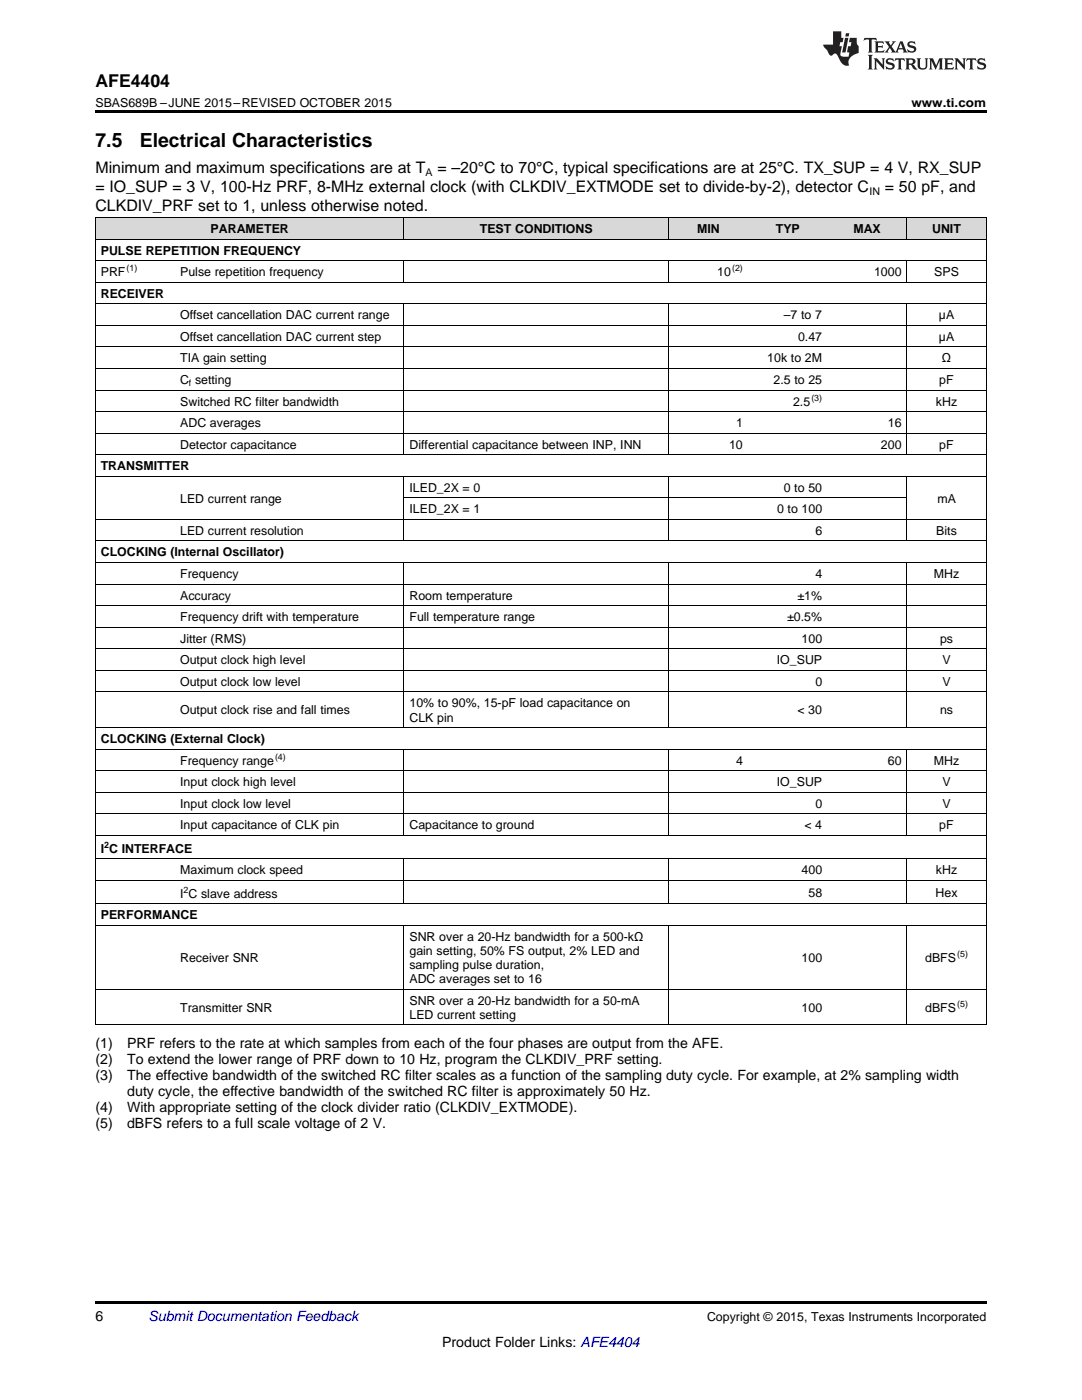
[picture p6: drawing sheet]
<svg xmlns="http://www.w3.org/2000/svg" width="216mm" height="279mm" viewBox="0 0 216 279" stroke-linecap="round" stroke-linejoin="round" font-family="sans-serif">
<defs><g id="words">
<g font-size="3.9">
<text x="19" y="29.3">7.5</text>
<text x="27.9" y="29.3">Electrical Characteristics</text>
</g>
<text font-size="3.5" x="19" y="17.3">AFE4404</text>
<g font-size="3.2">
<text x="19" y="34.4">Minimum and maximum specifications are at T</text>
<text x="87.3" y="34.4">= –20°C to 70°C, typical specifications are at 25°C. TX_SUP = 4 V, RX_SUP</text>
<text x="19" y="38.3">= IO_SUP = 3 V, 100-Hz PRF, 8-MHz external clock (with CLKDIV_EXTMODE set to divide-by-2), detector C</text>
<text x="176.6" y="38.3">= 50 pF, and</text>
<text x="19" y="42.2">CLKDIV_PRF set to 1, unless otherwise noted.</text>
</g>
<g font-size="2.8">
<text x="19" y="209.2">(1)</text>
<text x="25.4" y="209.2">PRF refers to the rate at which samples from each of the four phases are output from the AFE.</text>
<text x="19" y="212.4">(2)</text>
<text x="19" y="215.5">(3)</text>
<text x="25.4" y="212.4">To extend the lower range of PRF down to 10 Hz, program the CLKDIV_PRF setting.</text>
<text x="25.4" y="215.5">The effective bandwidth of the switched RC filter scales as a function of the sampling duty cycle. For example, at 2% sampling width</text>
<text x="19" y="221.9">(4)</text>
<text x="25.4" y="221.9">With appropriate setting of the clock divider ratio (CLKDIV_EXTMODE).</text>
<text x="25.4" y="218.7">duty cycle, the effective bandwidth of the switched RC filter is approximately 50 Hz.</text>
<text x="19" y="225.1">(5)</text>
<text x="25.4" y="225.1">dBFS refers to a full scale voltage of 2 V.</text>
<text x="19" y="263.6">6</text>
<text x="88.2" y="268.9">Product Folder Links: AFE4404</text>
</g>
<text font-size="2.8" fill="#0000c8" x="29.6" y="263.6">Submit Documentation Feedback</text>
<g font-size="2.5">
<text x="19" y="21.4">SBAS689B –JUNE 2015–REVISED OCTOBER 2015</text>
<text x="181.9" y="21.4">www.ti.com</text>
<text x="42" y="46.5">PARAMETER</text>
<text x="95.7" y="46.5">TEST CONDITIONS</text>
<text x="139.1" y="46.5">MIN</text>
<text x="154.8" y="46.5">TYP</text>
<text x="170.3" y="46.5">MAX</text>
<text x="186" y="46.5">UNIT</text>
<text x="20.1" y="50.8">PULSE REPETITION FREQUENCY</text>
<text x="20.1" y="55.1">PRF</text>
<text x="20.1" y="59.4">RECEIVER</text>
<text x="35.9" y="55.1">Pulse repetition frequency</text>
<text x="143.1" y="55.1">10</text>
<text x="174.4" y="55.1">1000</text>
<text x="186.4" y="55.1">SPS</text>
<text x="35.9" y="63.7">Offset cancellation DAC current range</text>
<text x="156.4" y="63.7">–7 to 7</text>
<text x="187.4" y="63.7">µA</text>
<text x="35.9" y="68">Offset cancellation DAC current step</text>
<text x="159.2" y="68">0.47</text>
<text x="187.4" y="68">µA</text>
<text x="35.9" y="72.3">TIA gain setting</text>
<text x="35.9" y="76.6">C setting</text>
<text x="153.1" y="72.3">10k to 2M</text>
<text x="154.3" y="76.6">2.5 to 25</text>
<text x="187.4" y="76.6">pF</text>
<text x="188" y="72.3">Ω</text>
<text x="35.9" y="80.9">Switched RC filter bandwidth</text>
<text x="158.3" y="80.9">2.5</text>
<text x="186.8" y="80.9">kHz</text>
<text x="35.9" y="85.2">ADC averages</text>
<text x="35.9" y="89.5">Detector capacitance</text>
<text x="81.7" y="89.5">Differential capacitance between INP, INN</text>
<text x="145.5" y="89.5">10</text>
<text x="146.9" y="85.2">1</text>
<text x="175.8" y="89.5">200</text>
<text x="177.2" y="85.2">16</text>
<text x="187.4" y="89.5">pF</text>
<text x="20.1" y="93.8">TRANSMITTER</text>
<text x="35.9" y="100.3">LED current range</text>
<text x="81.7" y="98.1">ILED_2X = 0</text>
<text x="156.4" y="98.1">0 to 50</text>
<text x="187" y="100.3">mA</text>
<text x="35.9" y="106.8">LED current resolution</text>
<text x="81.7" y="102.4">ILED_2X = 1</text>
<text x="155" y="102.4">0 to 100</text>
<text x="162.7" y="106.8">6</text>
<text x="186.8" y="106.8">Bits</text>
<text x="20.1" y="111.1">CLOCKING (Internal Oscillator)</text>
<text x="35.9" y="115.4">Frequency</text>
<text x="35.9" y="119.7">Accuracy</text>
<text x="81.7" y="119.7">Room temperature</text>
<text x="159.1" y="119.7">±1%</text>
<text x="162.7" y="115.4">4</text>
<text x="186.3" y="115.4">MHz</text>
<text x="35.9" y="124">Frequency drift with temperature</text>
<text x="81.7" y="124">Full temperature range</text>
<text x="157.1" y="124">±0.5%</text>
<text x="35.9" y="128.3">Jitter (RMS)</text>
<text x="159.9" y="128.3">100</text>
<text x="187.6" y="128.3">ps</text>
<text x="35.9" y="132.6">Output clock high level</text>
<text x="35.9" y="136.9">Output clock low level</text>
<text x="155" y="132.6">IO_SUP</text>
<text x="162.7" y="136.9">0</text>
<text x="188.1" y="132.6">V</text>
<text x="188.1" y="136.9">V</text>
<text x="35.9" y="142.6">Output clock rise and fall times</text>
<text x="81.7" y="141.2">10% to 90%, 15-pF load capacitance on</text>
<text x="159.1" y="142.6">&lt; 30</text>
<text x="187.6" y="142.6">ns</text>
<text x="20.1" y="148.3">CLOCKING (External Clock)</text>
<text x="81.7" y="144">CLK pin</text>
<text x="35.9" y="152.6">Frequency range</text>
<text x="146.9" y="152.6">4</text>
<text x="177.2" y="152.6">60</text>
<text x="186.3" y="152.6">MHz</text>
<text x="35.9" y="156.9">Input clock high level</text>
<text x="35.9" y="161.2">Input clock low level</text>
<text x="155" y="156.9">IO_SUP</text>
<text x="162.7" y="161.2">0</text>
<text x="188.1" y="156.9">V</text>
<text x="188.1" y="161.2">V</text>
<text x="35.9" y="165.5">Input capacitance of CLK pin</text>
<text x="81.7" y="165.5">Capacitance to ground</text>
<text x="160.5" y="165.5">&lt; 4</text>
<text x="187.4" y="165.5">pF</text>
<text x="20.1" y="170.2">I C INTERFACE</text>
<text x="35.9" y="174.5">Maximum clock speed</text>
<text x="35.9" y="179.1">I C slave address</text>
<text x="159.9" y="174.5">400</text>
<text x="161.3" y="179">58</text>
<text x="186.7" y="179">Hex</text>
<text x="186.8" y="174.5">kHz</text>
<text x="20.1" y="183.4">PERFORMANCE</text>
<text x="35.9" y="192">Receiver SNR</text>
<text x="81.7" y="187.7">SNR over a 20-Hz bandwidth for a 500-kΩ</text>
<text x="81.7" y="190.6">gain setting, 50% FS output, 2% LED and</text>
<text x="159.9" y="192">100</text>
<text x="184.6" y="192">dBFS</text>
<text x="81.7" y="193.4">sampling pulse duration,</text>
<text x="81.7" y="196.2">ADC averages set to 16</text>
<text x="35.9" y="201.9">Transmitter SNR</text>
<text x="81.7" y="200.5">SNR over a 20-Hz bandwidth for a 50-mA</text>
<text x="81.7" y="203.3">LED current setting</text>
<text x="159.9" y="201.9">100</text>
<text x="184.6" y="201.9">dBFS</text>
<text x="141.1" y="263.6">Copyright © 2015, Texas Instruments Incorporated</text>
</g>
<g font-size="2.1">
<text x="84.9" y="35.1">A</text>
<text x="173.5" y="38.9">IN</text>
</g>
<g font-size="1.8">
<text x="25.3" y="54.1">(1)</text>
<text x="146.1" y="54.1">(2)</text>
<text x="37.7" y="77.1">f</text>
<text x="161.9" y="79.9">(3)</text>
<text x="54.9" y="151.6">(4)</text>
<text x="20.8" y="169.2">2</text>
<text x="36.6" y="178.2">2</text>
<text x="191" y="191">(5)</text>
<text x="191" y="200.9">(5)</text>
</g>
</g></defs>
<g fill="#d8d8d8">
<path d="M19 43.5h15.9v4.3h-15.9z"/>
<path d="M34.9 43.5h45.7v4.3h-45.7z"/>
<path d="M80.6 43.5h52.9v4.3h-52.9z"/>
<path d="M133.5 43.5h15.8v4.3h-15.8z"/>
<path d="M149.3 43.5h15.8v4.3h-15.8z"/>
<path d="M165.1 43.5h15.9v4.3h-15.9z"/>
<path d="M181 43.5h15.8v4.3h-15.8z"/>
</g>
<path d="M19 22h177.8v.5h-177.8zM19 259.7h177.8v.5h-177.8z" fill="#000"/>
<g fill="none" stroke="#000" stroke-width=".2">
<path d="M19 56.3h177.8M19 52h177.8M19 47.7h177.8M19 43.4h177.8M19.1 43.4v161.2M80.6 43.4v4.4M80.6 52v4.4M133.4 43.4v4.4M133.4 52v4.4M180.9 43.4v4.4M180.9 52v4.4M196.8 43.4v161.2"/>
<path d="M19 77.8h177.8M19 73.5h177.8M19 69.2h177.8M19 64.9h177.8M19 60.6h177.8M80.6 60.6v30.2M133.4 60.6v30.2M180.9 60.6v30.2M19 95.1h177.8M19 90.8h177.8M19 86.4h177.8M19 82.1h177.8"/>
<path d="M80.6 95.1v12.9M80.6 99.4h100.4M133.4 95.1v12.9M180.9 95.1v12.9M19 116.6h177.8M19 112.3h177.8M19 108h177.8M19 103.7h177.8M80.6 112.3v33M133.4 112.3v33M180.9 112.3v33M19 138.1h177.8"/>
<path d="M19 133.8h177.8M19 129.5h177.8M19 125.2h177.8M19 120.9h177.8M19 158.1h177.8M19 153.8h177.8M19 149.5h177.8M19 145.2h177.8M80.6 149.5v17.3M133.4 149.5v17.3M180.9 149.5v17.3M19 175.7h177.8"/>
<path d="M19 171.4h177.8M19 166.7h177.8M19 162.4h177.8M80.6 171.4v9M133.4 171.4v9M180.9 171.4v9M19 197.4h177.8M19 184.7h177.8M19 180.4h177.8M80.6 184.7v19.9M133.4 184.7v19.9M180.9 184.7v19.9"/>
<path d="M19 204.6h177.8"/>
</g>
<g fill="#231f20">
<path d="M172.5 7.6l-.1 .5 .4-.2h.6v.1v2.1l-.2 .4h.9l-.2-.4v-2.1l.1-.1h.5l.5 .2-.2-.5zM174.5 8.3l.2 .3v1.5l-.2 .4h1.8l.2-.6a1.04 1.04 0 0 1-1.3 .2v-.7h.6l.3 .2v-.6l-.3 .2h-.6v-.6l.8-.1 .4 .3-.2-.5zM176.5 8.3l.9 1.1-.9 1.1h.8l-.2-.2 .4-.7 .5 .7-.2 .2h1.5l-.2-.2 .2-.4h.9l.1 .4-.2 .2h1l-.3-.3-.7-1.9h-.5l-.9 2-.8-1 .9-1h-.8l.1 .3-.4 .5-.3-.6 .1-.2zM179.7 8.6l.4 1h-.7zM181.3 8.4a.63 .63 0 0 0-.2 .7 .63 .63 0 0 0 .6 .4l.6 .2 .1 .2a.75 .75 0 0 1-.7 .4 .75 .75 0 0 1-.6-.5l.1 .7 .1-.1a1.11 1.11 0 0 0 1.5-.6 1.13 1.13 0 0 0-1.2-.8l-.1-.4a1.04 1.04 0 0 1 1.2 .2l-.2-.5-.2 .1-.4-.2zM173.2 10.9l.2 .4v2.2l-.2 .4h1l-.3-.4v-2.2l.3-.4zM174.3 11.6l.3 .4v1.5l-.3 .4h.8l-.2-.4v-1.3l1.5 1.7v-1.9l.2-.4h-.7l.2 .4v.9l-1.1-1.3zM177 11.8a.62 .62 0 0 0-.2 .7 .62 .62 0 0 0 .6 .4l.6 .1 .1 .3a.76 .76 0 0 1-.7 .3 .76 .76 0 0 1-.7-.4l.2 .7 .1-.1a1.11 1.11 0 0 0 1.5-.6 1.13 1.13 0 0 0-1.2-.8l-.1-.4a1.04 1.04 0 0 1 1.2 .2l-.2-.6-.2 .1-.5-.1zM178.7 11.6l-.2 .6a.61 .61 0 0 1 .8-.3v1.6l-.2 .4h.9l-.2-.4v-1.6a.63 .63 0 0 1 .7 .3l-.1-.6zM180.6 11.6l.3 .4v1.5l-.3 .4h1l-.2-.2-.1-.8 .6 .2a.76 .76 0 0 0 1.2 .7l-1-1a.58 .58 0 0 0 .6-.5 .58 .58 0 0 0-.5-.6zM181.4 11.9h.1a.45 .45 0 0 1 .5 .1 .45 .45 0 0 1 .1 .5l-.8 .2zM182.9 11.6l.2 .2a2.17 2.17 0 0 0 .3 1.9 .99 .99 0 0 0 1.6-.6v-1.1l.2-.4h-.7l.2 .2a1.92 1.92 0 0 1-.2 1.8 .6 .6 0 0 1-.9-.5v-1.1l.2-.4zM185.4 11.6l.2 .4v1.5l-.2 .4h.7l-.2-.4v-1.4l.8 1.8 .8-1.8v1.4l-.2 .4h.9l-.2-.4v-1.5l.2-.4h-.8l-.6 1.5-.6-1.5zM188.4 11.6l.2 .4v1.5l-.2 .4h1.8l.1-.6a1.04 1.04 0 0 1-1.2 .1v-.6h.5l.4 .2v-.6l-.4 .2h-.5v-.7h.8l.3 .3-.1-.6zM190.5 11.6l.2 .4v1.5l-.2 .4h.7l-.2-.4v-1.3l1.5 1.7v-1.9l.2-.4h-.7l.2 .4v.9l-1.1-1.3zM192.9 11.6l-.1 .6a.61 .61 0 0 1 .7-.3l.1 1.6-.3 .4h1l-.3-.4 .1-1.6a.63 .63 0 0 1 .7 .3l-.1-.6zM195.2 11.8a.62 .62 0 0 0-.2 .7 .62 .62 0 0 0 .6 .4l.6 .1 .1 .3a.76 .76 0 0 1-.7 .3 .76 .76 0 0 1-.6-.4l.1 .7 .1-.1a1.11 1.11 0 0 0 1.6-.6 1.13 1.13 0 0 0-1.3-.8l-.1-.4a1.04 1.04 0 0 1 1.2 .2l-.1-.6-.2 .1-.5-.1z"/>
<path d="M166.2 6.3v2.6h-1.9v.4l.8 .9a.91 .91 0 0 0 1 .8 .56 .56 0 0 1 .5-.3 .56 .56 0 0 1 .5 .3l.4 .8a1.53 1.53 0 0 0 1.9 1.2 1.54 1.54 0 0 1 1-2.1l.9-.3v-1.4a1.52 1.52 0 0 1-.4-1.6h-1.3l-.2 .8h.5l-.2 .8h-.5l-.1 1v.2l.4 .1-.2 .8a1.93 1.93 0 0 1-1.6-.3l.3-1.8h-.5l.2-.8h.4l.2-.8h-.4v-1.3zM168.6 7.6l-.6 2.9h.7l.6-2.9zM168.8 6.6l-.1 .7h.6l.2-.7z"/>
</g>
<use href="#words"/>
</svg>
